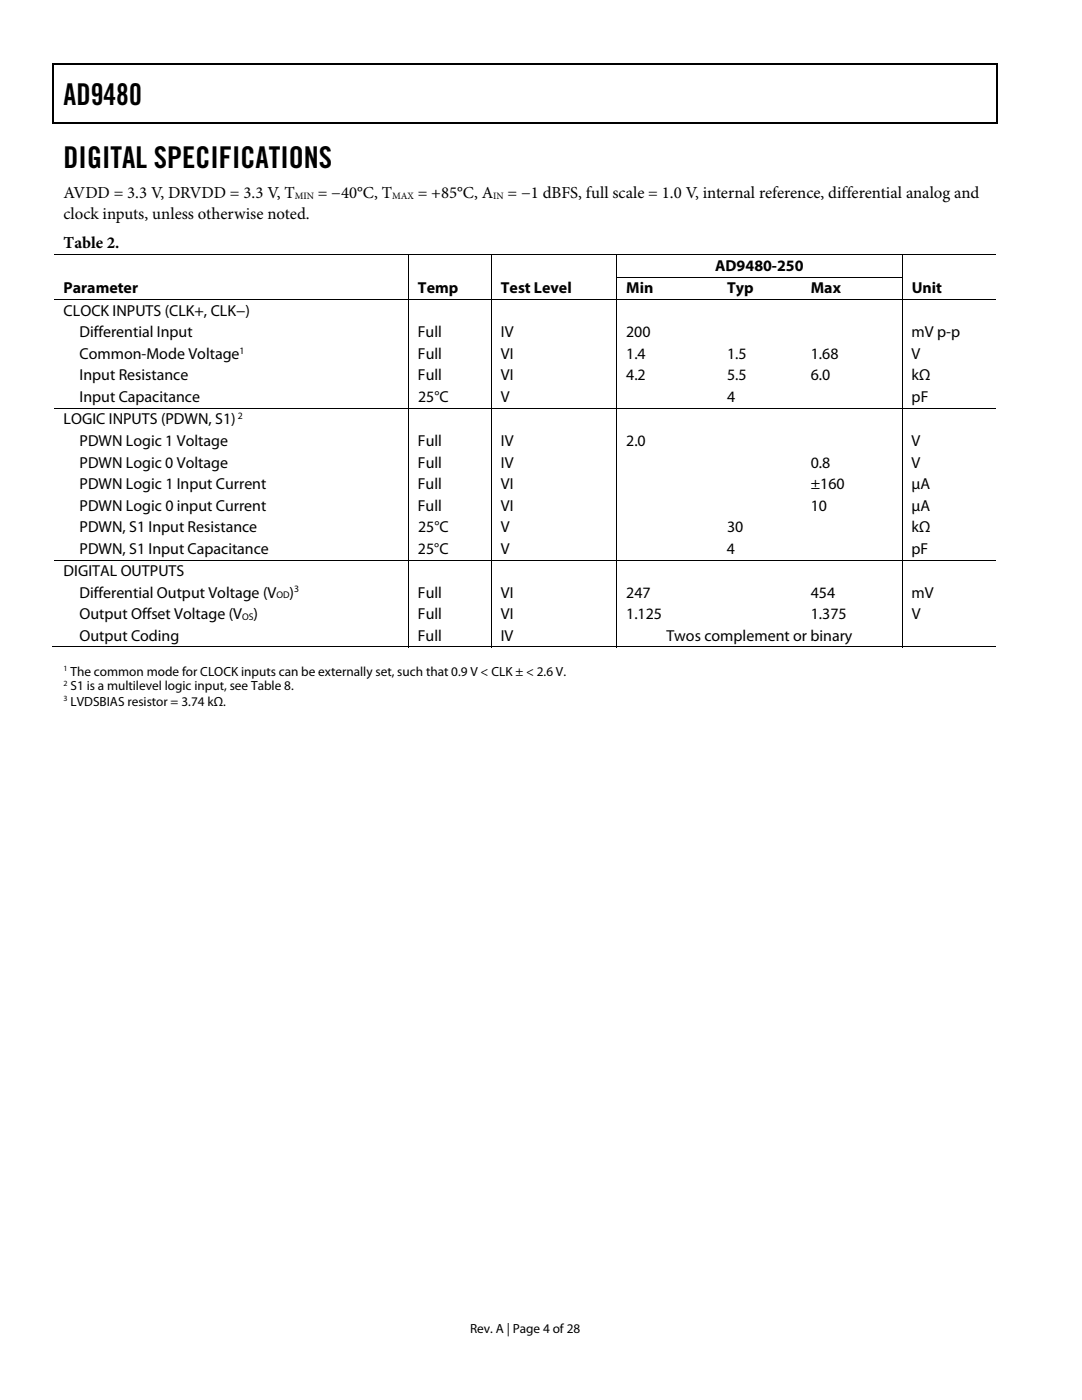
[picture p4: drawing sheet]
<svg xmlns="http://www.w3.org/2000/svg" width="216mm" height="279mm" viewBox="0 0 216 279" stroke-linecap="round" stroke-linejoin="round" font-family="sans-serif">
<defs><g id="words">
<g font-size="6">
<text x="12.7" y="21">AD9480</text>
<text x="12.7" y="33.6">DIGITAL SPECIFICATIONS</text>
</g>
<g font-size="3.3">
<text x="12.7" y="39.5">AVDD = 3.3 V, DRVDD = 3.3 V, T</text>
<text x="63.4" y="39.5">= −40°C, T</text>
<text x="83.4" y="39.5">= +85°C, A</text>
<text x="101.3" y="39.5">= −1 dBFS, full scale = 1.0 V, internal reference, differential analog and</text>
<text x="12.7" y="43.8">clock inputs, unless otherwise noted.</text>
<text x="12.7" y="49.5">Table 2.</text>
</g>
<g font-size="3.2">
<text x="12.7" y="58.6">Parameter</text>
<text x="83.4" y="58.6">Temp</text>
<text x="100" y="58.6">Test Level</text>
<text x="125" y="58.6">Min</text>
<text x="142.7" y="54.1">AD9480-250</text>
<text x="145.1" y="58.6">Typ</text>
<text x="161.8" y="58.6">Max</text>
<text x="181.9" y="58.6">Unit</text>
<text x="12.7" y="63">CLOCK INPUTS (CLK+, CLK−)</text>
<text x="15.9" y="67.3">Differential Input</text>
<text x="15.9" y="71.6">Common-Mode Voltage</text>
<text x="83.4" y="67.3">Full</text>
<text x="83.4" y="71.6">Full</text>
<text x="99.9" y="67.3">IV</text>
<text x="100" y="71.6">VI</text>
<text x="124.9" y="67.3">200</text>
<text x="124.9" y="71.6">1.4</text>
<text x="145.1" y="71.6">1.5</text>
<text x="161.8" y="71.6">1.68</text>
<text x="181.9" y="67.3">mV p-p</text>
<text x="181.9" y="71.6">V</text>
<text x="15.9" y="75.9">Input Resistance</text>
<text x="83.4" y="75.9">Full</text>
<text x="100" y="75.9">VI</text>
<text x="124.9" y="75.9">4.2</text>
<text x="145.1" y="75.9">5.5</text>
<text x="161.8" y="75.9">6.0</text>
<text x="181.9" y="75.9">kΩ</text>
<text x="15.9" y="80.2">Input Capacitance</text>
<text x="83.4" y="80.2">25°C</text>
<text x="100" y="80.2">V</text>
<text x="145.1" y="80.2">4</text>
<text x="181.9" y="80.2">pF</text>
<text x="12.7" y="84.7">LOGIC INPUTS (PDWN, S1)</text>
<text x="15.9" y="89">PDWN Logic 1 Voltage</text>
<text x="83.4" y="89">Full</text>
<text x="100" y="89">IV</text>
<text x="125" y="89">2.0</text>
<text x="181.9" y="89">V</text>
<text x="15.9" y="93.3">PDWN Logic 0 Voltage</text>
<text x="83.4" y="93.3">Full</text>
<text x="100" y="93.3">IV</text>
<text x="161.8" y="93.3">0.8</text>
<text x="181.9" y="93.3">V</text>
<text x="15.9" y="97.6">PDWN Logic 1 Input Current</text>
<text x="15.9" y="101.9">PDWN Logic 0 input Current</text>
<text x="83.4" y="97.6">Full</text>
<text x="83.4" y="101.9">Full</text>
<text x="100" y="97.6">VI</text>
<text x="100" y="101.9">VI</text>
<text x="161.8" y="97.6">±160</text>
<text x="161.8" y="101.9">10</text>
<text x="181.9" y="101.9">µA</text>
<text x="181.9" y="97.6">µA</text>
<text x="15.9" y="106.2">PDWN, S1 Input Resistance</text>
<text x="83.4" y="106.2">25°C</text>
<text x="100" y="106.2">V</text>
<text x="145.1" y="106.2">30</text>
<text x="181.9" y="106.2">kΩ</text>
<text x="15.9" y="110.5">PDWN, S1 Input Capacitance</text>
<text x="83.4" y="110.5">25°C</text>
<text x="99.9" y="110.5">V</text>
<text x="145.1" y="110.5">4</text>
<text x="181.9" y="110.5">pF</text>
<text x="12.7" y="115">DIGITAL OUTPUTS</text>
<text x="15.9" y="119.3">Differential Output Voltage (V</text>
<text x="57.8" y="119.3">)</text>
<text x="83.4" y="119.3">Full</text>
<text x="100" y="119.3">VI</text>
<text x="124.9" y="119.3">247</text>
<text x="161.8" y="119.3">454</text>
<text x="181.9" y="119.3">mV</text>
<text x="15.9" y="123.5">Output Offset Voltage (V</text>
<text x="50.6" y="123.5">)</text>
<text x="83.4" y="123.5">Full</text>
<text x="100" y="123.5">VI</text>
<text x="124.9" y="123.5">1.125</text>
<text x="161.8" y="123.5">1.375</text>
<text x="181.9" y="123.5">V</text>
<text x="15.9" y="127.8">Output Coding</text>
<text x="83.4" y="127.8">Full</text>
<text x="99.9" y="127.8">IV</text>
<text x="133" y="127.8">Twos complement or binary</text>
</g>
<g font-size="2.6">
<text x="14.1" y="134.8">The common mode for CLOCK inputs can be externally set, such that 0.9 V &lt; CLK ± &lt; 2.6 V.</text>
<text x="14.1" y="137.8">S1 is a multilevel logic input, see Table 8.</text>
<text x="14.1" y="140.8">LVDSBIAS resistor = 3.74 kΩ.</text>
<text x="93.8" y="266">Rev. A | Page 4 of 28</text>
</g>
<g font-size="1.9">
<text x="58.8" y="39.7">MIN</text>
<text x="78.2" y="39.7">MAX</text>
<text x="98.4" y="39.7">IN</text>
<text x="47.8" y="70.6">1</text>
<text x="47.4" y="83.6">2</text>
<text x="55.1" y="119.4">OD</text>
<text x="58.7" y="118.2">3</text>
<text x="48.3" y="123.7">OS</text>
</g>
<g font-size="1.6">
<text x="12.7" y="133.9">1</text>
<text x="12.7" y="136.9">2</text>
<text x="12.7" y="139.9">3</text>
</g>
</g></defs>
<path d="M10.5 12.7h.3v1h-.3zM198.8 12.7h.2v1h-.2zM198.8 12.7h.2v.3h-.2zM198.8 24.4h.2v.3h-.2zM81.4 55.2h.2v.2h-.2zM98 55.2h.1v.2h-.1zM123 55.2h.1v.2h-.1z" fill="#000"/>
<path d="M10.5 12.8h188.3M10.7 13.7v11M198.9 13.7v11M10.5 24.5h188.3" fill="none" stroke="#000" stroke-width=".25"/>
<g fill="none" stroke="#000" stroke-width=".2">
<path d="M10.8 50.8h187.8M10.8 59.8h187.8M81.5 50.9v4.3M81.5 55.4v4.4M81.5 59.9v21.5M98 50.9v4.3M98 55.4v4.4M98 59.9v21.5M123 50.9v4.3M123 55.4v4.4M123 59.9v21.5M123.1 55.3h57"/>
<path d="M180 50.9v4.3M180 55.4v4.4M180 59.9v21.5M10.8 81.5h187.8M81.5 81.6v30.1M98 81.6v30.1M123 81.6v30.1M180 81.6v30.1M10.8 111.8h187.8M81.5 111.8v17.4M98 111.8v17.4M123 111.8v17.4"/>
<path d="M180 111.8v17.4M10.5 129.1h70.9M81.6 129.1h16.4M98.1 129.1h24.9M123.1 129.1h56.8M180.1 129.1h18.7"/>
</g>
<use href="#words"/>
</svg>
